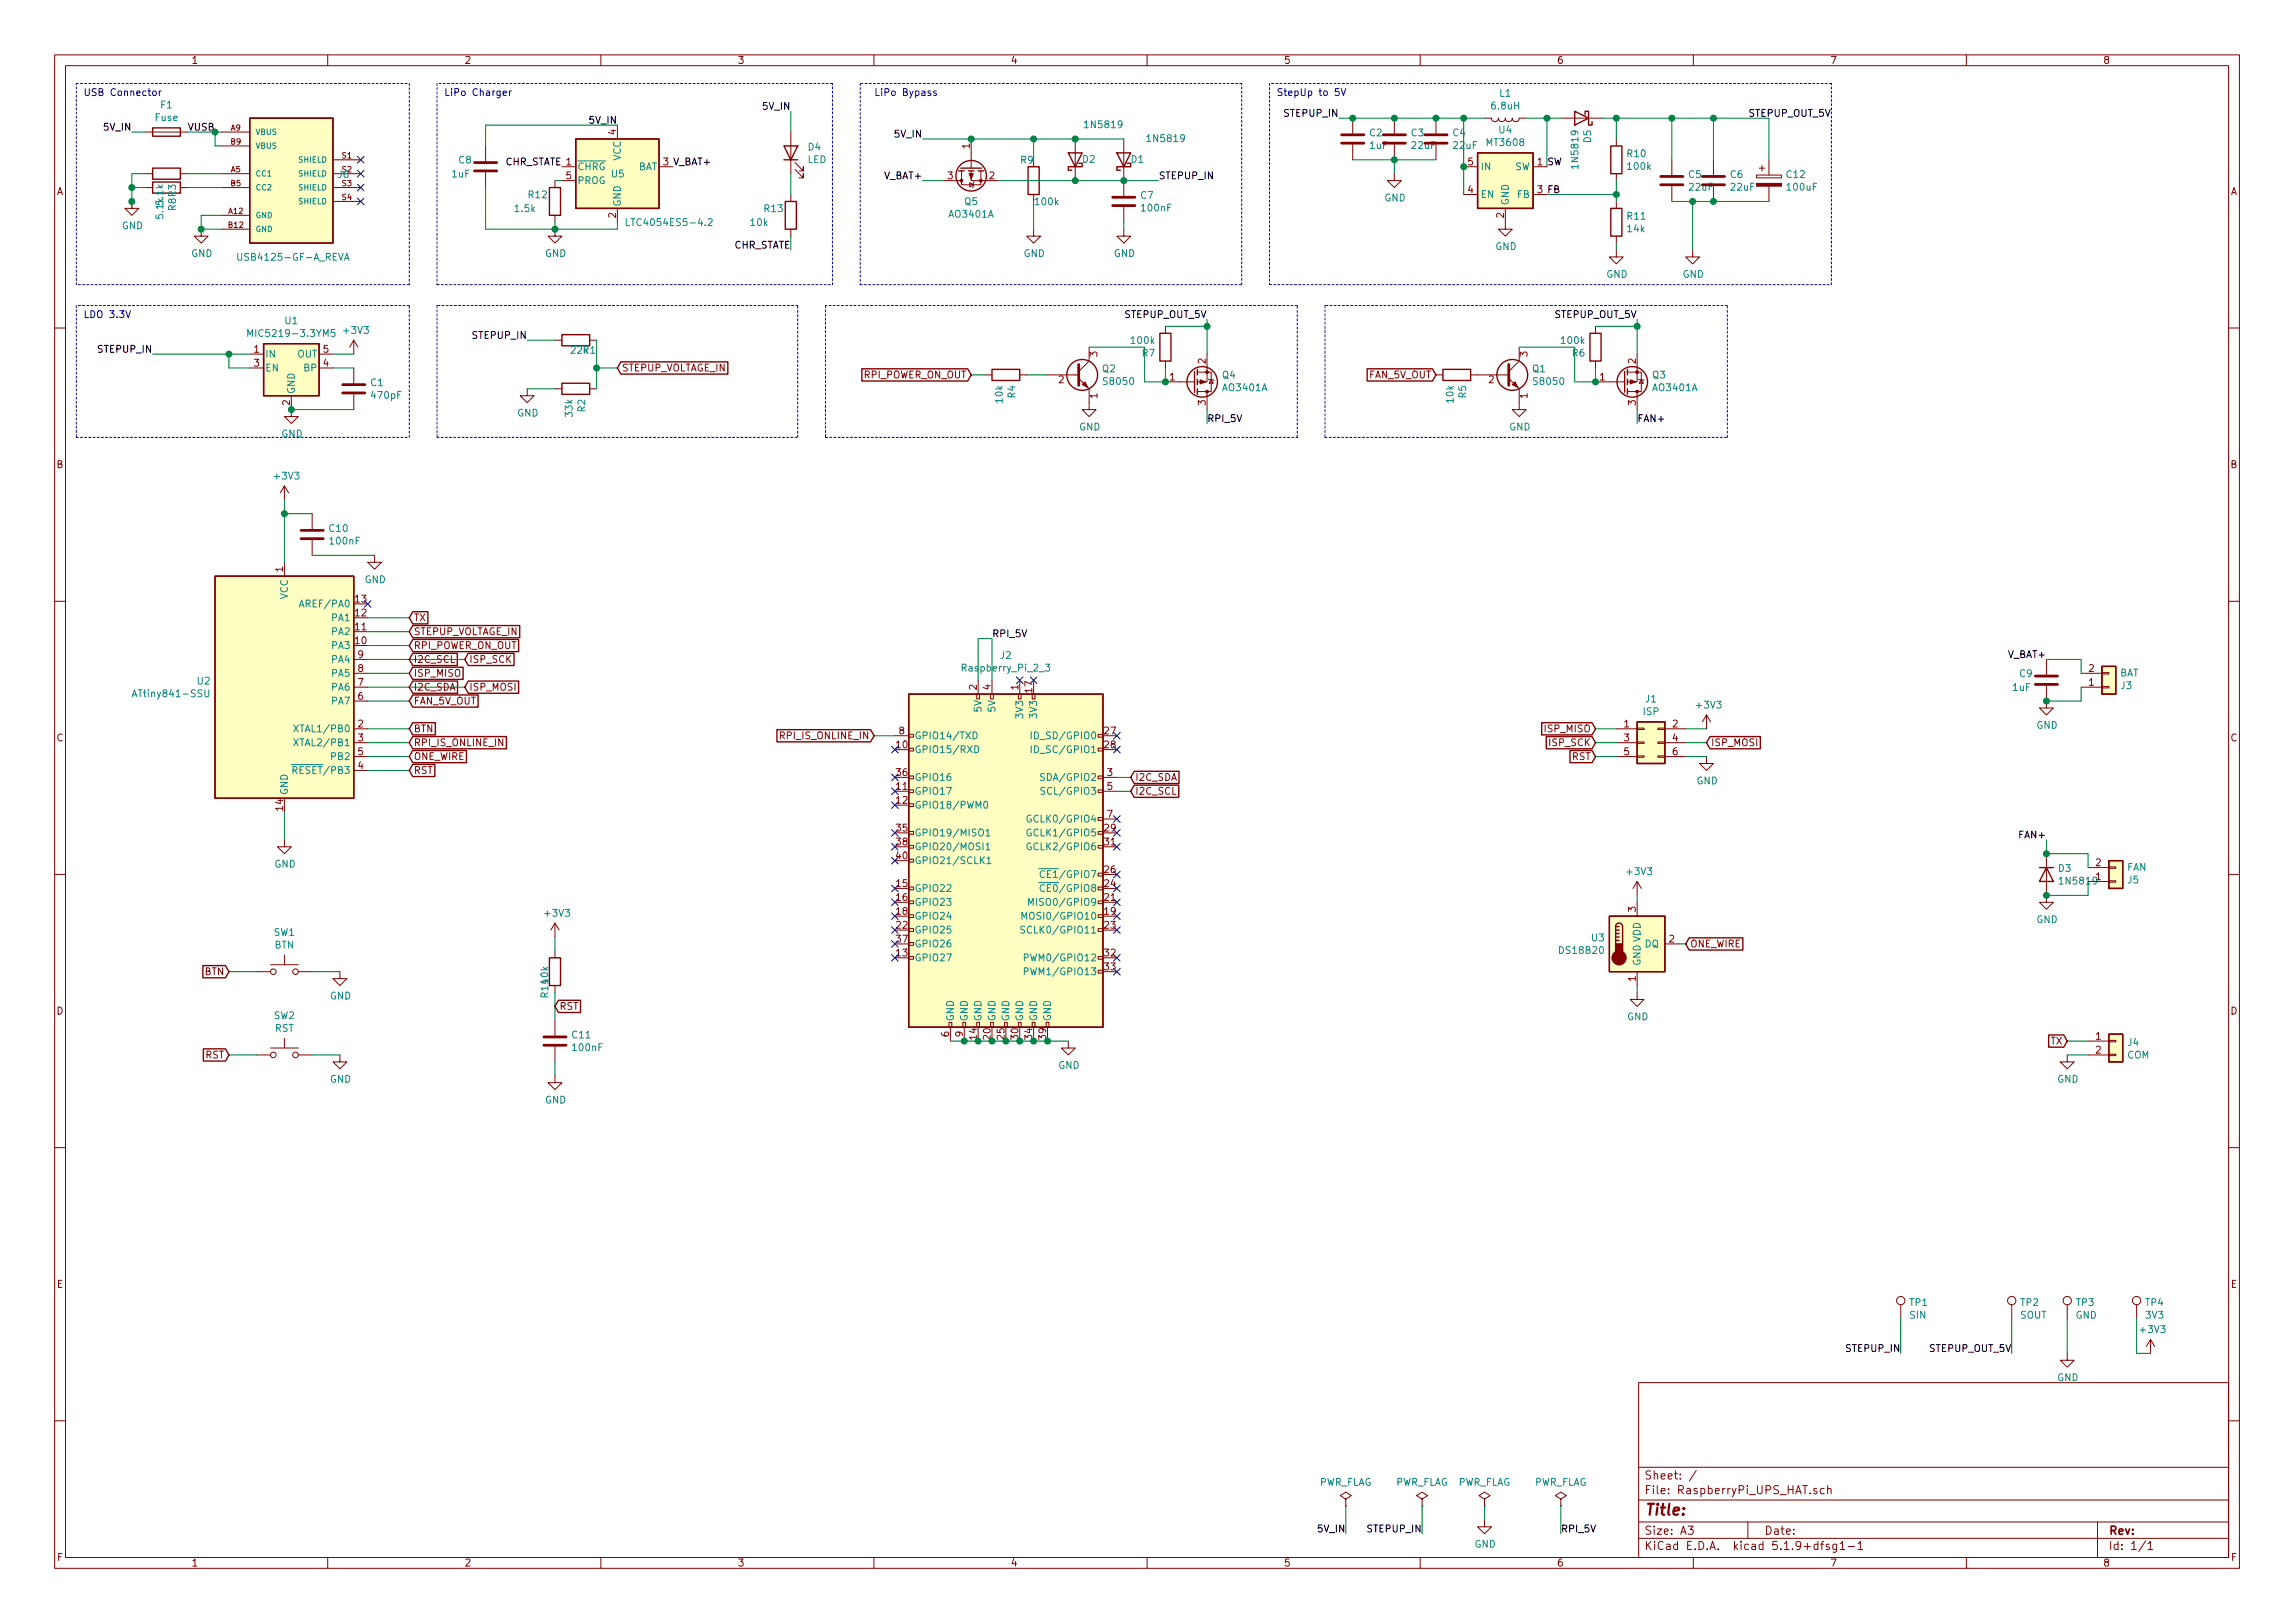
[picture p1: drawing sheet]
<svg xmlns="http://www.w3.org/2000/svg" width="420mm" height="297mm" viewBox="0 0 420 297" stroke-linecap="round" stroke-linejoin="round" font-family="sans-serif">
<defs><g id="words">
<text font-size="2.8" fill="#840000" x="301" y="277.3">Title:</text>
<g font-size="2.1" fill="#840000">
<text x="301" y="273.5">File: RaspberryPi_UPS_HAT.sch</text>
<text x="301" y="270.8">Sheet: /</text>
<text x="301" y="280.9">Size: A3</text>
<text x="323" y="280.9">Date:</text>
<text x="386" y="280.9">Rev:</text>
<text x="301" y="283.7">KiCad E.D.A. kicad 5.1.9+dfsg1-1</text>
<text x="386" y="283.7">Id: 1/1</text>
</g>
<g font-size="1.8" fill="#840000">
<text x="35" y="11.7">1</text>
<text x="85" y="11.7">2</text>
<text x="135" y="11.7">3</text>
<text x="185" y="11.7">4</text>
<text x="235" y="11.7">5</text>
<text x="285" y="11.7">6</text>
<text x="335" y="11.7">7</text>
<text x="385" y="11.7">8</text>
<text x="112.8" y="24.6" transform="rotate(-90 112.8 24.6)">4</text>
<text x="177.5" y="27.2" transform="rotate(-90 177.5 27.2)">1</text>
<text x="10.4" y="35.7">A</text>
<text x="103.7" y="32.8">5</text>
<text x="173.5" y="32.8">3</text>
<text x="181.1" y="32.8">2</text>
<text x="268.8" y="35.3">4</text>
<text x="268.8" y="30.3">5</text>
<text x="281.5" y="30.3">1</text>
<text x="408.4" y="35.7">A</text>
<text x="112.8" y="39.9" transform="rotate(-90 112.8 39.9)">2</text>
<text x="275.3" y="39.9" transform="rotate(-90 275.3 39.9)">2</text>
<text x="46.5" y="64.6">1</text>
<text x="59.2" y="64.6">5</text>
<text x="200.9" y="65.3" transform="rotate(-90 200.9 65.3)">3</text>
<text x="279.7" y="65.3" transform="rotate(-90 279.7 65.3)">3</text>
<text x="46.5" y="67.1">3</text>
<text x="59.2" y="67.1">4</text>
<text x="113.8" y="68">STEPUP_VOLTAGE_IN</text>
<text x="158" y="69.3">RPI_POWER_ON_OUT</text>
<text x="193.8" y="70.1">2</text>
<text x="214.1" y="69.6">1</text>
<text x="220.7" y="66.6" transform="rotate(-90 220.7 66.6)">2</text>
<text x="250.6" y="69.3">FAN_5V_OUT</text>
<text x="272.6" y="70.1">2</text>
<text x="292.9" y="69.6">1</text>
<text x="299.5" y="66.6" transform="rotate(-90 299.5 66.6)">2</text>
<text x="53.1" y="74.2" transform="rotate(-90 53.1 74.2)">2</text>
<text x="200.9" y="72.9" transform="rotate(-90 200.9 72.9)">1</text>
<text x="220.7" y="74.2" transform="rotate(-90 220.7 74.2)">3</text>
<text x="279.7" y="72.9" transform="rotate(-90 279.7 72.9)">1</text>
<text x="299.5" y="74.2" transform="rotate(-90 299.5 74.2)">3</text>
<text x="10.4" y="85.7">B</text>
<text x="408.4" y="85.7">B</text>
<text x="51.8" y="104.7" transform="rotate(-90 51.8 104.7)">1</text>
<text x="65.1" y="112.8">12</text>
<text x="65.1" y="110.3">13</text>
<text x="75.7" y="113.7">TX</text>
<text x="65.1" y="117.9">10</text>
<text x="65.1" y="115.4">11</text>
<text x="75.7" y="116.2">STEPUP_VOLTAGE_IN</text>
<text x="75.7" y="118.8">RPI_POWER_ON_OUT</text>
<text x="65.6" y="125.5">7</text>
<text x="65.6" y="123">8</text>
<text x="65.6" y="120.4">9</text>
<text x="75.7" y="121.3">I2C_SCL</text>
<text x="75.7" y="123.9">ISP_MISO</text>
<text x="85.9" y="121.3">ISP_SCK</text>
<text x="382.4" y="125.5">1</text>
<text x="382.4" y="123">2</text>
<text x="65.6" y="128.1">6</text>
<text x="75.7" y="128.9">FAN_5V_OUT</text>
<text x="75.7" y="126.4">I2C_SDA</text>
<text x="85.9" y="126.4">ISP_MOSI</text>
<text x="178.8" y="126.2" transform="rotate(-90 178.8 126.2)">2</text>
<text x="181.4" y="126.2" transform="rotate(-90 181.4 126.2)">4</text>
<text x="186.4" y="126.2" transform="rotate(-90 186.4 126.2)">1</text>
<text x="189" y="126.7" transform="rotate(-90 189 126.7)">17</text>
<text x="10.4" y="135.7">C</text>
<text x="65.6" y="133.1">2</text>
<text x="65.6" y="135.7">3</text>
<text x="75.7" y="134">BTN</text>
<text x="75.7" y="136.6">RPI_IS_ONLINE_IN</text>
<text x="143.2" y="135.3">RPI_IS_ONLINE_IN</text>
<text x="164.1" y="136.9">10</text>
<text x="164.6" y="134.4">8</text>
<text x="202.2" y="134.4">27</text>
<text x="202.2" y="136.9">28</text>
<text x="283" y="134">ISP_MISO</text>
<text x="283.7" y="136.6">ISP_SCK</text>
<text x="297.3" y="133.1">1</text>
<text x="297.3" y="135.7">3</text>
<text x="306.2" y="133.1">2</text>
<text x="306.2" y="135.7">4</text>
<text x="313.2" y="136.6">ISP_MOSI</text>
<text x="408.4" y="135.7">C</text>
<text x="65.6" y="140.8">4</text>
<text x="65.6" y="138.2">5</text>
<text x="75.7" y="139.1">ONE_WIRE</text>
<text x="75.7" y="141.6">RST</text>
<text x="164.1" y="142">36</text>
<text x="202.7" y="142">3</text>
<text x="207.8" y="142.9">I2C_SDA</text>
<text x="287.8" y="139.1">RST</text>
<text x="297.3" y="138.2">5</text>
<text x="306.2" y="138.2">6</text>
<text x="51.8" y="148.3" transform="rotate(-90 51.8 148.3)">14</text>
<text x="164.1" y="144.6">11</text>
<text x="164.1" y="147.1">12</text>
<text x="202.7" y="144.6">5</text>
<text x="202.7" y="149.6">7</text>
<text x="207.8" y="145.5">I2C_SCL</text>
<text x="164.1" y="152.2">35</text>
<text x="164.1" y="154.7">38</text>
<text x="202.2" y="152.2">29</text>
<text x="202.2" y="154.7">31</text>
<text x="164.1" y="157.3">40</text>
<text x="202.2" y="159.8">26</text>
<text x="383.7" y="161.1">1</text>
<text x="383.7" y="158.5">2</text>
<text x="164.1" y="162.3">15</text>
<text x="164.1" y="164.9">16</text>
<text x="164.1" y="167.4">18</text>
<text x="202.2" y="167.4">19</text>
<text x="202.2" y="164.9">21</text>
<text x="202.2" y="162.3">24</text>
<text x="299.5" y="166.9" transform="rotate(-90 299.5 166.9)">3</text>
<text x="164.1" y="170">22</text>
<text x="164.1" y="172.5">37</text>
<text x="202.2" y="170">23</text>
<text x="305.6" y="172.5">2</text>
<text x="309.4" y="173.4">ONE_WIRE</text>
<text x="37.5" y="178.5">BTN</text>
<text x="164.1" y="175">13</text>
<text x="202.2" y="175">32</text>
<text x="202.2" y="177.6">33</text>
<text x="299.5" y="179.6" transform="rotate(-90 299.5 179.6)">1</text>
<text x="10.4" y="185.7">D</text>
<text x="102.4" y="184.8">RST</text>
<text x="408.4" y="185.7">D</text>
<text x="173.7" y="189.7" transform="rotate(-90 173.7 189.7)">6</text>
<text x="176.3" y="189.7" transform="rotate(-90 176.3 189.7)">9</text>
<text x="178.8" y="190.2" transform="rotate(-90 178.8 190.2)">14</text>
<text x="181.4" y="190.2" transform="rotate(-90 181.4 190.2)">20</text>
<text x="183.9" y="190.2" transform="rotate(-90 183.9 190.2)">25</text>
<text x="186.4" y="190.2" transform="rotate(-90 186.4 190.2)">30</text>
<text x="189" y="190.2" transform="rotate(-90 189 190.2)">34</text>
<text x="191.5" y="190.2" transform="rotate(-90 191.5 190.2)">39</text>
<text x="375.4" y="191.2">TX</text>
<text x="383.7" y="190.3">1</text>
<text x="37.6" y="193.7">RST</text>
<text x="383.7" y="192.8">2</text>
<text x="10.4" y="235.7">E</text>
<text x="408.4" y="235.7">E</text>
<text x="10.5" y="285.7">F</text>
<text x="35" y="286.7">1</text>
<text x="85" y="286.7">2</text>
<text x="135" y="286.7">3</text>
<text x="185" y="286.7">4</text>
<text x="235" y="286.7">5</text>
<text x="285" y="286.7">6</text>
<text x="335" y="286.7">7</text>
<text x="385" y="286.7">8</text>
<text x="408.5" y="285.7">F</text>
</g>
<g font-size="1.8" fill="#0000c2">
<text x="15.2" y="17.6">USB Connector</text>
<text x="81.3" y="17.6">LiPo Charger</text>
<text x="160" y="17.6">LiPo Bypass</text>
<text x="233.7" y="17.6">StepUp to 5V</text>
<text x="15.2" y="58.2">LDO 3.3V</text>
</g>
<g font-size="1.8" fill="#008484">
<text x="274.6" y="17.7">L1</text>
<text x="28.4" y="22.2">Fuse</text>
<text x="29.5" y="19.8">F1</text>
<text x="198.9" y="23.5">1N5819</text>
<text x="273.2" y="20">6.8uH</text>
<text x="84" y="29.9">C8</text>
<text x="113.7" y="29.4" transform="rotate(-90 113.7 29.4)">VCC</text>
<text x="147.8" y="29.9">LED</text>
<text x="148" y="27.5">D4</text>
<text x="186.9" y="29.9">R9</text>
<text x="198.2" y="29.8">D2</text>
<text x="207.1" y="29.8">D1</text>
<text x="210.3" y="26">1N5819</text>
<text x="250.8" y="25">C2</text>
<text x="250.8" y="27.3">1uF</text>
<text x="258.4" y="25">C3</text>
<text x="258.5" y="27.3">22uF</text>
<text x="266" y="25">C4</text>
<text x="266.1" y="27.3">22uF</text>
<text x="272.4" y="26.7">MT3608</text>
<text x="274.5" y="24.4">U4</text>
<text x="291.3" y="26.1" transform="rotate(-90 291.3 26.1)">D5</text>
<text x="298" y="28.8">R10</text>
<text x="61.9" y="32.6">J6</text>
<text x="82.8" y="32.5">1uF</text>
<text x="105.7" y="31.2">CHRG</text>
<text x="105.7" y="33.7">PROG</text>
<text x="112" y="32.5">U5</text>
<text x="116.8" y="31.2">BAT</text>
<text x="271" y="31.2">IN</text>
<text x="277.3" y="31.2">SW</text>
<text x="289" y="30.5" transform="rotate(-90 289 30.5)">1N5819</text>
<text x="298.1" y="31.1">100k</text>
<text x="309.2" y="32.6">C5</text>
<text x="309.3" y="34.9">22uF</text>
<text x="316.8" y="32.6">C6</text>
<text x="316.9" y="34.9">22uF</text>
<text x="327.1" y="32.6">C12</text>
<text x="327.3" y="34.9">100uF</text>
<text x="22.3" y="41.9">GND</text>
<text x="29.9" y="39.9" transform="rotate(-90 29.9 39.9)">5.1k</text>
<text x="32.2" y="38.5" transform="rotate(-90 32.2 38.5)">R8R3</text>
<text x="94.4" y="38.8">1.5k</text>
<text x="96.8" y="36.3">R12</text>
<text x="113.7" y="37.9" transform="rotate(-90 113.7 37.9)">GND</text>
<text x="115.6" y="41.4">LTC4054ES5-4.2</text>
<text x="137.5" y="41.4">10k</text>
<text x="140" y="38.8">R13</text>
<text x="173.8" y="39.8">AO3401A</text>
<text x="176.6" y="37.5">Q5</text>
<text x="189.7" y="37.6">100k</text>
<text x="208.9" y="36.4">C7</text>
<text x="209.1" y="38.7">100nF</text>
<text x="253.4" y="36.9">GND</text>
<text x="271" y="36.2">EN</text>
<text x="276.2" y="37.6" transform="rotate(-90 276.2 37.6)">GND</text>
<text x="277.8" y="36.2">FB</text>
<text x="298" y="40.2">R11</text>
<text x="35" y="47">GND</text>
<text x="44.4" y="47.7">USB4125-GF-A_REVA</text>
<text x="99.8" y="47">GND</text>
<text x="187.4" y="47">GND</text>
<text x="203.9" y="47">GND</text>
<text x="273.8" y="45.8">GND</text>
<text x="298" y="42.5">14k</text>
<text x="294.1" y="50.8">GND</text>
<text x="308.1" y="50.8">GND</text>
<text x="52.2" y="59.3">U1</text>
<text x="46.4" y="61.7">MIC5219-3.3YM5</text>
<text x="48.5" y="65.4">IN</text>
<text x="54.4" y="65.4">OUT</text>
<text x="63.1" y="61.1">+3V3</text>
<text x="104.6" y="64.7">22kR1</text>
<text x="207.2" y="63">100k</text>
<text x="209.1" y="65.3">R7</text>
<text x="286" y="63">100k</text>
<text x="287.9" y="65.3">R6</text>
<text x="48.5" y="68">EN</text>
<text x="55.7" y="68">BP</text>
<text x="67.9" y="70.7">C1</text>
<text x="201.9" y="68.1">Q2</text>
<text x="202.2" y="70.4">S8050</text>
<text x="223.8" y="69.3">Q4</text>
<text x="224" y="71.6">AO3401A</text>
<text x="280.6" y="68.1">Q1</text>
<text x="281" y="70.4">S8050</text>
<text x="302.6" y="69.3">Q3</text>
<text x="302.7" y="71.6">AO3401A</text>
<text x="54" y="72.2" transform="rotate(-90 54 72.2)">GND</text>
<text x="68.1" y="73">470pF</text>
<text x="94.7" y="76.2">GND</text>
<text x="104.8" y="76.2" transform="rotate(-90 104.8 76.2)">33k</text>
<text x="107.1" y="75.4" transform="rotate(-90 107.1 75.4)">R2</text>
<text x="183.6" y="73.7" transform="rotate(-90 183.6 73.7)">10k</text>
<text x="185.9" y="72.8" transform="rotate(-90 185.9 72.8)">R4</text>
<text x="266.1" y="73.7" transform="rotate(-90 266.1 73.7)">10k</text>
<text x="268.4" y="72.8" transform="rotate(-90 268.4 72.8)">R5</text>
<text x="51.5" y="80">GND</text>
<text x="197.6" y="78.8">GND</text>
<text x="276.3" y="78.8">GND</text>
<text x="50.4" y="87.8">+3V3</text>
<text x="60.4" y="97.3">C10</text>
<text x="60.5" y="99.7">100nF</text>
<text x="66.8" y="106.7">GND</text>
<text x="52.7" y="109.7" transform="rotate(-90 52.7 109.7)">VCC</text>
<text x="55.5" y="111.2">AREF/PA0</text>
<text x="60.8" y="113.7">PA1</text>
<text x="60.8" y="118.8">PA3</text>
<text x="60.8" y="116.2">PA2</text>
<text x="36.2" y="125.3">U2</text>
<text x="60.8" y="123.9">PA5</text>
<text x="60.8" y="121.3">PA4</text>
<text x="176.5" y="122.9">Raspberry_Pi_2_3</text>
<text x="183.2" y="120.6">J2</text>
<text x="369.8" y="123.9">C9</text>
<text x="388" y="123.8">BAT</text>
<text x="25" y="127.6">ATtiny841-SSU</text>
<text x="60.8" y="128.9">PA7</text>
<text x="60.8" y="126.4">PA6</text>
<text x="179.7" y="130.2" transform="rotate(-90 179.7 130.2)">5V</text>
<text x="182.2" y="130.2" transform="rotate(-90 182.2 130.2)">5V</text>
<text x="187.3" y="131.2" transform="rotate(-90 187.3 131.2)">3V3</text>
<text x="189.9" y="131.2" transform="rotate(-90 189.9 131.2)">3V3</text>
<text x="300.8" y="130.9">ISP</text>
<text x="301.3" y="128.6">J1</text>
<text x="310.7" y="129.7">+3V3</text>
<text x="368.5" y="126.5">1uF</text>
<text x="388.3" y="126.1">J3</text>
<text x="54.7" y="134">XTAL1/PB0</text>
<text x="54.7" y="136.6">XTAL2/PB1</text>
<text x="167.4" y="137.8">GPIO15/RXD</text>
<text x="167.4" y="135.3">GPIO14/TXD</text>
<text x="189.8" y="135.3">ID_SD/GPIO0</text>
<text x="189.8" y="137.8">ID_SC/GPIO1</text>
<text x="372.8" y="133.4">GND</text>
<text x="54.4" y="141.6">RESET/PB3</text>
<text x="60.8" y="139.1">PB2</text>
<text x="167.4" y="142.9">GPIO16</text>
<text x="191.3" y="142.9">SDA/GPIO2</text>
<text x="310.6" y="143.5">GND</text>
<text x="52.7" y="145.6" transform="rotate(-90 52.7 145.6)">GND</text>
<text x="167.4" y="145.5">GPIO17</text>
<text x="167.4" y="148">GPIO18/PWM0</text>
<text x="191.5" y="145.5">SCL/GPIO3</text>
<text x="167.4" y="153.1">GPIO19/MISO1</text>
<text x="167.4" y="155.6">GPIO20/MOSI1</text>
<text x="189" y="153.1">GCLK1/GPIO5</text>
<text x="189" y="155.6">GCLK2/GPIO6</text>
<text x="189" y="150.5">GCLK0/GPIO4</text>
<text x="50.2" y="158.8">GND</text>
<text x="167.4" y="158.2">GPIO21/SCLK1</text>
<text x="191.6" y="160.7">CE1/GPIO7</text>
<text x="298" y="160.2">+3V3</text>
<text x="376.9" y="159.6">D3</text>
<text x="377.3" y="161.9">1N5819</text>
<text x="389.4" y="159.4">FAN</text>
<text x="389.6" y="161.7">J5</text>
<text x="99.9" y="167.8">+3V3</text>
<text x="167.4" y="163.2">GPIO22</text>
<text x="167.4" y="165.8">GPIO23</text>
<text x="189.5" y="165.8">MISO0/GPIO9</text>
<text x="191.6" y="163.2">CE0/GPIO8</text>
<text x="50.2" y="171.3">SW1</text>
<text x="50.3" y="173.6">BTN</text>
<text x="167.4" y="168.3">GPIO24</text>
<text x="167.4" y="170.9">GPIO25</text>
<text x="167.4" y="173.4">GPIO26</text>
<text x="188.2" y="170.9">SCLK0/GPIO11</text>
<text x="188.5" y="168.3">MOSI0/GPIO10</text>
<text x="291.4" y="172.3">U3</text>
<text x="301.1" y="173.4">DQ</text>
<text x="372.8" y="168.9">GND</text>
<text x="167.4" y="175.9">GPIO27</text>
<text x="188.7" y="175.9">PWM0/GPIO12</text>
<text x="188.7" y="178.5">PWM1/GPIO13</text>
<text x="285.7" y="174.6">DS18B20</text>
<text x="300.4" y="176.8" transform="rotate(-90 300.4 176.8)">GND VDD</text>
<text x="60.4" y="182.9">GND</text>
<text x="100.4" y="182.5" transform="rotate(-90 100.4 182.5)">R1410k</text>
<text x="50.2" y="186.5">SW2</text>
<text x="50.3" y="188.8">RST</text>
<text x="104.8" y="190.1">C11</text>
<text x="174.6" y="187" transform="rotate(-90 174.6 187)">GND</text>
<text x="177.2" y="187" transform="rotate(-90 177.2 187)">GND</text>
<text x="179.7" y="187" transform="rotate(-90 179.7 187)">GND</text>
<text x="182.2" y="187" transform="rotate(-90 182.2 187)">GND</text>
<text x="184.8" y="187" transform="rotate(-90 184.8 187)">GND</text>
<text x="187.3" y="187" transform="rotate(-90 187.3 187)">GND</text>
<text x="189.9" y="187" transform="rotate(-90 189.9 187)">GND</text>
<text x="192.4" y="187" transform="rotate(-90 192.4 187)">GND</text>
<text x="297.9" y="186.7">GND</text>
<text x="389.6" y="191.4">J4</text>
<text x="105" y="192.4">100nF</text>
<text x="193.8" y="195.6">GND</text>
<text x="389.4" y="193.7">COM</text>
<text x="60.4" y="198.2">GND</text>
<text x="99.8" y="202">GND</text>
<text x="376.6" y="198.2">GND</text>
<text x="349.6" y="239">TP1</text>
<text x="370" y="239">TP2</text>
<text x="380.1" y="239">TP3</text>
<text x="392.8" y="239">TP4</text>
<text x="349.6" y="241.3">SIN</text>
<text x="369.8" y="241.3">SOUT</text>
<text x="380" y="241.3">GND</text>
<text x="392" y="244">+3V3</text>
<text x="392.9" y="241.3">3V3</text>
<text x="376.6" y="252.8">GND</text>
<text x="241.4" y="271.9">PWR_FLAG</text>
<text x="255.4" y="271.9">PWR_FLAG</text>
<text x="266.8" y="271.9">PWR_FLAG</text>
<text x="280.8" y="271.9">PWR_FLAG</text>
<text x="270" y="283.2">GND</text>
</g>
<g font-size="1.8">
<text x="19.2" y="23.9">5V_IN</text>
<text x="34.5" y="23.9">VUSB</text>
<text x="108.1" y="22.6">5V_IN</text>
<text x="139.9" y="20.1">5V_IN</text>
<text x="235.3" y="21.4">STEPUP_IN</text>
<text x="320" y="21.4">STEPUP_OUT_5V</text>
<text x="164" y="25.2">5V_IN</text>
<text x="92.3" y="30.3">CHR_STATE 1</text>
<text x="121.4" y="30.3">3 V_BAT+</text>
<text x="162.1" y="32.8">V_BAT+</text>
<text x="212.1" y="32.8">STEPUP_IN</text>
<text x="281.5" y="35.3">3 FB</text>
<text x="283.2" y="30.3">SW</text>
<text x="134.2" y="45.5">CHR_STATE</text>
<text x="206" y="58.2">STEPUP_OUT_5V</text>
<text x="284.8" y="58.2">STEPUP_OUT_5V</text>
<text x="18.1" y="64.6">STEPUP_IN</text>
<text x="86.7" y="62">STEPUP_IN</text>
<text x="221" y="77.3">RPI_5V</text>
<text x="299.7" y="77.3">FAN+</text>
<text x="181.6" y="116.6">RPI_5V</text>
<text x="367.8" y="120.4">V_BAT+</text>
<text x="370" y="153.5">FAN+</text>
<text x="338.2" y="247.4">STEPUP_IN</text>
<text x="353.4" y="247.4">STEPUP_OUT_5V</text>
<text x="241.5" y="280.5">5V_IN</text>
<text x="250.5" y="280.5">STEPUP_IN</text>
<text x="285.8" y="280.5">RPI_5V</text>
</g>
<g font-size="1.4" fill="#840000">
<text x="42.3" y="23.9">A9</text>
<text x="42.3" y="26.5">B9</text>
<text x="62.6" y="29">S1</text>
<text x="42.3" y="31.5">A5</text>
<text x="42.3" y="34.1">B5</text>
<text x="62.6" y="31.5">S2</text>
<text x="62.6" y="34.1">S3</text>
<text x="41.9" y="39.2">A12</text>
<text x="41.9" y="41.7">B12</text>
<text x="62.6" y="36.6">S4</text>
</g>
<g font-size="1.4" fill="#008484">
<text x="46.7" y="24.7">VBUS</text>
<text x="46.7" y="27.2">VBUS</text>
<text x="54.8" y="29.8">SHIELD</text>
<text x="46.7" y="32.3">CC1</text>
<text x="46.7" y="34.8">CC2</text>
<text x="54.8" y="32.3">SHIELD</text>
<text x="54.8" y="34.8">SHIELD</text>
<text x="46.7" y="39.9">GND</text>
<text x="54.8" y="37.4">SHIELD</text>
<text x="46.7" y="42.5">GND</text>
</g>
</g></defs>
<g fill="none" stroke="#840000" stroke-width=".18">
<path d="M10 10h400v277h-400zM12 12h396v273.1h-396zM60 10v2M110 10v2M160 10v2M210 10v2M260 10v2M310 10v2M360 10v2M24.1 36.9v1.2h1.3l-1.3 1.3-1.2-1.3h1.2M26.7 24.2h7.6M26.7 31.8h1.2"/>
<path d="M26.7 34.3h1.2M33 31.8h1.3M33 34.3h1.3M40.6 24.2h5.1M40.6 39.4h5.1M40.6 31.8h5.1M40.6 34.3h5.1M40.6 26.7h5.1M61 31.8h5M61 34.3h5M61 29.2h5M61 36.9h5"/>
<path d="M88.9 26.7v2.8M88.9 31.5v2.8M101.6 33.1v1.2M101.6 39.4v1.3M102.9 33.1h2.5M102.9 30.5h2.5M113 22.9v2.5M113 38.1v2.6M120.6 30.5h2.6M144.8 24.2v7.6M144.8 35.6v1.3M145.5 31l1.6 1.5v-.7v.7h-.8"/>
<path d="M145.5 29.8l1.6 1.5v-.8v.8h-.8M172.7 33.1h3.3M176 31.3v2.5h3.6v-2.5M177.5 33.4l.7 .4-.7 .4zM177.8 31.3v1.8h5.1M177.8 25.4v5.4M178.3 33.3l-.1 .1v.8l-.1 .1M189.2 35.6v1.3M196.8 25.4v7.7M205.7 25.4v10.5M205.7 37.9v2.8M247.6 21.6v2.8"/>
<path d="M247.6 26.5v2.7M255.3 31.8v1.3h1.2l-1.2 1.2-1.3-1.2h1.3M255.3 21.6v2.8M255.3 26.5v2.7M262.9 21.6v2.8M262.9 26.5v2.7M268 30.5h2.5M268 35.6h2.5M271.8 21.6h1.2a.63 .63 0 0 0 .7 .7 .63 .63 0 0 0 .6-.7 .63 .63 0 0 0 .7 .7 .63 .63 0 0 0 .6-.7 .63 .63 0 0 0 .6 .7 .63 .63 0 0 0 .7-.7 .63 .63 0 0 0 .6 .7 .63 .63 0 0 0 .6-.7h1.3M275.6 38.1v3.8h1.3l-1.3 1.3-1.3-1.3h1.3M280.7 30.5h2.5M280.7 35.6h2.5"/>
<path d="M285.7 21.6h7.7M295.9 25.4v1.3M295.9 31.8v1.3M295.9 36.9v1.2M306.1 29.2v2.8M306.1 34.1v2.8M313.7 29.2v2.8M313.7 34.1v2.8M321.6 32h4.5v.5h-4.5zM322.1 30.8h1M322.6 30.3v1M323.8 29.2v2.8"/>
<path d="M323.8 34.1v2.8M36.8 41.9v1.3h1.3l-1.3 1.3-1.2-1.3h1.2M40.6 41.9h5.1M101.6 41.9v1.3h1.3l-1.3 1.3-1.3-1.3h1.3M144.8 41.9v1.3M189.2 41.9v1.3h1.3l-1.3 1.3-1.2-1.3h1.2M205.7 41.9v1.3h1.3l-1.3 1.3-1.2-1.3h1.2M213.4 59.7v1.3M292.1 59.7v1.3M295.9 45.8v1.2h1.3l-1.3 1.3-1.3-1.3h1.3M295.9 43.2v1.3M309.9 45.8v1.2h1.2l-1.2 1.3-1.3-1.3h1.3"/>
<path d="M10 60h2M45.7 64.8h2.6M45.7 67.3h2.6M53.3 72.4v3.8h1.3l-1.3 1.3-1.2-1.3h1.2M58.4 64.8h2.6M58.4 67.3h2.6M64.8 62.3l-.8 1.2M64.8 62.3v2.5M64.8 67.3v2.8M64.8 72.2v2.8M64.8 62.3l.7 1.2M96.5 71.2v1.2h1.3l-1.3 1.3-1.3-1.3h1.3"/>
<path d="M101.6 71.2h1.3M101.6 62.3h1.3M107.9 71.2h1.3M107.9 62.3h1.3M180.3 68.6h1.3M186.7 68.6h1.3M191.8 68.6h5.7M197.5 69.3l1.9 1.9v3.8h1.3l-1.3 1.2-1.3-1.2h1.3M199.4 63.5v2.6l-1.9 1.9M213.4 69.9h5.3M213.4 66.1v1.2M219.2 68.1h2.5v3.6h-2.5"/>
<path d="M221 64.8v5.1h-1.8M221 71.7v3.3M221.2 69.4l.2 .1h.7l.1 .1M221.7 69.5l.4 .6h-.7zM262.9 68.6h1.3M269.2 68.6h7M276.2 69.3l1.9 1.9v3.8h1.3l-1.3 1.2-1.2-1.2h1.2M278.1 63.5v2.6l-1.9 1.9M292.1 66.1v1.2M292.1 69.9h5.3M297.9 68.1h2.6v3.6h-2.6M299.7 64.8v5.1h-1.8"/>
<path d="M299.7 71.7v3.3M300 69.4l.1 .1h.8l.1 .1M300.5 69.5l.4 .6h-.8zM408 60h2M52.1 88.9v2.6M52.1 88.9l-.8 1.3M52.1 88.9l.7 1.3M57.1 94v2.8M57.1 98.8v2.8M10 110h2M52.1 102.9v2.5M68.6 101.6v1.3h1.2l-1.2 1.3-1.3-1.3h1.3"/>
<path d="M408 110h2M64.8 133.4h2.5M64.8 135.9h2.5M64.8 138.5h2.5M64.8 128.3h2.5M64.8 125.8h2.5M64.8 123.2h2.5M64.8 120.7h2.5M163.8 134.7h2.6M166.4 136.9h.9v.6h-.9zM166.4 134.4h.9v.5h-.9zM178.8 127h.5v.9h-.5z"/>
<path d="M179.1 124.5v2.5M181.4 127h.5v.9h-.5zM181.6 124.5v2.5M186.4 127h.5v.9h-.5zM186.7 124.5v2.5M189 127h.5v.9h-.5zM201 136.9h.9v.6h-.9zM201 134.4h.9v.5h-.9zM295.9 133.4h3.8M295.9 135.9h3.8M295.9 138.5h3.8M299.7 138.3h1.3v.3h-1.3z"/>
<path d="M299.7 133.3h1.3v.2h-1.3zM299.7 135.8h1.3v.3h-1.3zM303.5 138.3h1.3v.3h-1.3zM303.5 133.3h1.3v.2h-1.3zM303.5 135.8h1.3v.3h-1.3zM304.8 133.4h3.8M304.8 135.9h3.8M304.8 138.5h3.8M312.4 138.5v1.2h1.3l-1.3 1.3-1.3-1.3h1.3M312.4 130.8l-.7 1.3M312.4 130.8v2.6M312.4 130.8l.8 1.3"/>
<path d="M374.6 125.5v4.1h1.3l-1.3 1.2-1.2-1.2h1.2M374.6 120.7v2.8M381 125.8h3.8M381 123.2h3.8M384.8 123.1h1.3v.3h-1.3zM384.8 125.6h1.3v.3h-1.3zM52.1 153.7v1.3h1.2l-1.2 1.2-1.3-1.2h1.3M64.8 141h2.5M166.4 157.3h.9v.5h-.9zM166.4 154.7h.9v.5h-.9zM166.4 152.2h.9v.5h-.9zM166.4 147.1h.9v.5h-.9z"/>
<path d="M166.4 144.6h.9v.5h-.9zM166.4 142h.9v.5h-.9zM201 159.8h.9v.5h-.9zM201 154.7h.9v.5h-.9zM201 152.2h.9v.5h-.9zM201 149.6h.9v.6h-.9zM201 144.6h.9v.5h-.9zM201 142h.9v.5h-.9zM201.9 142.3h2.6M201.9 144.8h2.6M201.9 149.9h2.6M374.6 156.2v8.9h1.3l-1.3 1.3-1.2-1.3h1.2"/>
<path d="M382.3 158.8h3.8M386.1 158.7h1.2v.2h-1.2zM10 160h2M47 177.8h2.5M49.5 176.6h5.1M52.1 174.8v1.8M54.6 177.8h2.5M62.2 177.8v1.3h1.3l-1.3 1.3-1.2-1.3h1.2M101.6 168.9v2.6M101.6 174v1.3M101.6 168.9l-.8 1.3M101.6 168.9l.8 1.3"/>
<path d="M166.4 175h.9v.6h-.9zM166.4 172.5h.9v.5h-.9zM166.4 170h.9v.5h-.9zM166.4 167.4h.9v.5h-.9zM166.4 164.9h.9v.5h-.9zM166.4 162.3h.9v.6h-.9zM201 177.6h.9v.5h-.9zM201 175h.9v.6h-.9zM201 170h.9v.5h-.9zM201 167.4h.9v.5h-.9zM201 164.9h.9v.5h-.9zM201 162.3h.9v.6h-.9z"/>
<path d="M299.7 161.3l-.7 1.3M299.7 161.3v2.6M299.7 165.1v2.6M299.7 177.8v2.6M299.7 161.3l.8 1.3M304.8 172.8h2.5M382.3 161.3h3.8M386.1 161.2h1.2v.3h-1.2zM408 160h2M47 193.1h2.5M49.5 191.8h5.1M52.1 190v1.8"/>
<path d="M54.6 193.1h2.5M62.2 193.1v1.2h1.3l-1.3 1.3-1.2-1.3h1.2M101.6 196.9v1.3h1.3l-1.3 1.2-1.3-1.2h1.3M101.6 180.4v1.2M101.6 186.7v2.8M101.6 191.6v2.7M173.7 187.1h.5v.9h-.5zM174 188v2.5M176.3 187.1h.5v.9h-.5zM176.5 188v2.5M178.8 187.1h.5v.9h-.5zM181.4 187.1h.5v.9h-.5z"/>
<path d="M183.9 187.1h.5v.9h-.5zM186.4 187.1h.5v.9h-.5zM189 187.1h.5v.9h-.5zM191.5 187.1h.5v.9h-.5zM195.6 190.5v1.3h1.2l-1.2 1.3-1.3-1.3h1.3M299.7 181.6v1.3h1.3l-1.3 1.3-1.3-1.3h1.3M378.5 193.1v1.2h1.2l-1.2 1.3-1.3-1.3h1.3M382.3 193.1h3.8M382.3 190.5h3.8M386.1 192.9h1.2v.3h-1.2zM386.1 190.4h1.2v.3h-1.2zM10 210h2"/>
<path d="M408 210h2M348 238.8v2.5M368.3 238.8v2.5M378.5 238.8v2.5M391.2 238.8v2.5M300 253h108v32.1h-108zM378.5 247.7v1.3h1.2l-1.2 1.2-1.3-1.2h1.3M393.7 245.1l-.8 1.3M393.7 245.1v2.6M393.7 245.1l.8 1.3M10 260h2M246.4 274.4l1-.7-1-.6-1 .6 1 .7v1.2"/>
<path d="M246.4 275.6h.1M260.3 274.4l1.1-.7-1.1-.6-1 .6 1 .7v1.2M260.3 275.6h.1M271.8 274.4l1-.7-1-.6-1 .6 1 .7v1.2M271.8 275.6h.1M271.8 278.2v1.2h1.2l-1.2 1.3-1.3-1.3h1.3M285.7 274.4l1.1-.7-1.1-.6-1 .6 1 .7v1.2M285.7 275.6h.1M300 278.5h108M300 274.5h108M300 268.5h108M309 279.3h1l-.5 .6 .4 .1v.7l-.2 .1-.7-.1"/>
<path d="M310.5 269.1l-1.2 2M320 278.5v3M332.6 272.5l-.4-.1-.2 .2 .1 .2 .5 .2v.3h-.6M334 272.5l-.5-.1-.3 .3 .1 .6 .2 .1 .5-.1M334.6 272.5l.2-.1 .4 .1v.9M334.6 271.9v1.5M384 278.5v6.6M408 260h2M60 285.1v1.9M110 285.1v1.9M160 285.1v1.9M210 285.1v1.9"/>
<path d="M260 285.1v1.9M300 281.5h108M310 285.1v1.9M333.3 282.6h.6M333.9 282.1l-.4 .2v1.3M334.9 282.7l-.4-.1-.2 .2 .1 .2 .5 .2v.3h-.6M336.2 282.6v1.2l-.3 .3-.3-.1M336.2 282.7l-.4-.1-.3 .3 .1 .6 .2 .1 .4-.1M336.9 282.5l.4-.4v1.5M336.9 283.6h.8M338.4 283h1.1M340.2 282.5l.4-.4v1.5"/>
<path d="M340.2 283.6h.8M360 285.1v1.9M392.8 282l-1.3 2M393.2 282.5l.5-.4v1.5M393.2 283.6h.9"/>
<circle cx="50" cy="177.8" r=".51"/>
<circle cx="54.1" cy="177.8" r=".51"/>
<circle cx="50" cy="193.1" r=".51"/>
<circle cx="54.1" cy="193.1" r=".51"/>
<circle cx="348" cy="238" r=".76"/>
<circle cx="368.3" cy="238" r=".76"/>
<circle cx="378.5" cy="238" r=".76"/>
<circle cx="391.2" cy="238" r=".76"/>
</g>
<g fill="none" stroke="#840000" stroke-width=".25">
<path d="M27.9 23.4h5.1v1.5h-5.1zM27.9 33.3h5.1v2h-5.1zM27.9 30.8h5.1v2h-5.1zM45.7 21.6h15.3v22.9h-15.3zM100.6 34.3h2v5.1h-2zM105.4 25.4h15.2v12.7h-15.2zM143.5 26.7h2.5l-1.2 2.5zM143.5 29.2h2.5M143.8 36.9h2v5h-2zM175.5 31.3h1M175.9 30.8h3.8M177.3 31.3h1"/>
<path d="M179.1 31.3h1M188.2 30.5h2v5.1h-2zM195.6 28h2.5l-1.3 2.5zM197.5 29.9h.6v.6h-2.5v.7h.6M204.5 28h2.5l-1.3 2.5zM206.4 29.9h.6v.6h-2.5v.7h.6M270.5 28h10.2v10.1h-10.2zM288.3 20.4l2.5 1.2-2.5 1.3zM290.2 21v-.6h.6v2.5h.7v-.6M294.9 38.1h2v5.1h-2zM294.9 26.7h2v5.1h-2zM48.3 62.9h10.1v9.5h-10.1z"/>
<path d="M102.9 70.1h5v2.1h-5zM102.9 61.3h5v2h-5zM113.7 66.2h19.5v2.3h-19.5l-.7-1.2zM157.8 67.5h19.4l.6 1.1-.6 1.1h-19.4zM181.6 67.6h5.1v2h-5.1zM212.3 61h2.1v5.1h-2.1zM218.7 68v3.8M219.2 67.6v1M219.2 69.4v1M219.2 71.2v1M250.3 67.5h12l.6 1.1-.6 1.1h-12zM264.2 67.6h5v2h-5z"/>
<path d="M291.1 61h2v5.1h-2zM297.4 68v3.8M297.9 67.6v1M297.9 69.4v1M297.9 71.2v1M39.4 105.4h25.4v40.7h-25.4zM75.6 114.5h19.5v2.2h-19.5l-.7-1.1zM75.6 119.6h8.1v2.2h-8.1l-.7-1.1zM75.6 117h19.3v2.3h-19.3l-.7-1.2zM75.6 111.9h2.7v2.3h-2.7l-.7-1.1zM85.7 119.6h8.4v2.2h-8.4l-.6-1.1zM75.6 127.2h11.9v2.2h-11.9l-.7-1.1z"/>
<path d="M75.6 137.3h9.8v2.3h-9.8l-.7-1.1zM75.6 132.3h4.1v2.2h-4.1l-.7-1.1zM75.6 139.9h4v2.2h-4l-.7-1.1zM75.6 124.6h8.2v2.3h-8.2l-.7-1.1zM75.6 122.1h9.2v2.2h-9.2l-.7-1.1zM75.6 134.8h17.1v2.2h-17.1l-.7-1.1zM85.7 124.6h9.2v2.3h-9.2l-.6-1.1zM142.2 133.5h17.2l.6 1.2-.6 1.1h-17.2zM166.4 127h35.5v61h-35.5zM282.2 132.3h9.3l.6 1.1-.6 1.1h-9.3zM283.1 134.8h8.4l.6 1.1-.6 1.1h-8.4zM287.4 137.3h4.1l.6 1.2-.6 1.1h-4.1z"/>
<path d="M299.7 132.1h5.1v7.6h-5.1zM313.1 134.8h9.2v2.2h-9.2l-.7-1.1zM384.8 122h2.5v5h-2.5zM207.6 141.2h8.2v2.2h-8.2l-.6-1.1zM207.6 143.7h8.2v2.2h-8.2l-.6-1.1zM373.4 158.8h2.5M374.6 158.8l1.3 2.5h-2.5zM386.1 157.5h2.5v5.1h-2.5zM37.1 176.7h4.2l.6 1.1-.6 1.2h-4.2zM100.6 175.3h2v5.1h-2zM294.6 167.7h10.2v10.1h-10.2zM295.8 169.6a.63 .63 0 0 1 .6-.7 .63 .63 0 0 1 .7 .7v3.2"/>
<path d="M295.8 172.1h.6M295.8 171.5h.6M295.8 170.9h.6M295.8 170.2h.6M295.8 169.6v3.2M295.8 169.6h.6M309.2 171.6h9.9v2.3h-9.9l-.6-1.1zM37.2 192h4.1l.6 1.1-.6 1.1h-4.1zM102.2 183.1h4.1v2.2h-4.1l-.6-1.1zM375.1 189.4h2.7l.7 1.1-.7 1.2h-2.7zM386.1 189.3h2.5v5h-2.5z"/>
<circle cx="177.8" cy="32.2" r="2.79"/>
<circle cx="198.1" cy="68.6" r="2.82"/>
<circle cx="220.1" cy="69.9" r="2.79"/>
<circle cx="276.9" cy="68.6" r="2.82"/>
<circle cx="298.8" cy="69.9" r="2.79"/>
</g>
<g fill="#ffffc2" stroke="#ffffc2" stroke-width=".18">
<path d="M386.1 157.5h2.5v5.1h-2.5z"/>
<path d="M166.4 127h35.5v61h-35.5z"/>
<path d="M270.5 28h10.2v10.1h-10.2z"/>
<path d="M48.3 62.9h10.1v9.5h-10.1z"/>
<path d="M45.7 21.6h15.3v22.9h-15.3z"/>
<path d="M39.4 105.4h25.4v40.7h-25.4z"/>
<path d="M384.8 122h2.5v5h-2.5z"/>
<path d="M386.1 189.3h2.5v5h-2.5z"/>
<path d="M105.4 25.4h15.2v12.7h-15.2z"/>
<path d="M294.6 167.7h10.2v10.1h-10.2z"/>
<path d="M299.7 132.1h5.1v7.6h-5.1z"/>
</g>
<g fill="#840000" stroke="#840000" stroke-width=".18">
<path d="M177.4 31.8h.8l-.4 1z"/>
<path d="M321.6 33.6h4.5v.5h-4.5z"/>
<path d="M219.7 69.5l1 .4-1 .4z"/>
<path d="M276.9 70.4l.5-.5 .5 1z"/>
<path d="M298.4 69.5l1.1 .4-1.1 .4z"/>
<path d="M198.1 70.4l.5-.5 .5 1z"/>
<circle cx="179.6" cy="33.1" r=".25"/>
<circle cx="176" cy="33.1" r=".25"/>
<circle cx="221" cy="68.1" r=".25"/>
<circle cx="221" cy="71.7" r=".25"/>
<circle cx="299.7" cy="68.1" r=".25"/>
<circle cx="299.7" cy="71.7" r=".25"/>
</g>
<g fill="none" stroke="#840000" stroke-width=".51">
<path d="M86.9 31.3h4M86.9 29.8h4M203.7 37.6h4.1M203.7 36.1h4.1M245.6 26.2h4.1M245.6 24.7h4.1M253.2 26.2h4.1M253.2 24.7h4.1M260.9 26.2h4M260.9 24.7h4M304 33.8h4.1M304 32.3h4.1"/>
<path d="M311.7 33.8h4M311.7 32.3h4M62.7 71.9h4.1M62.7 70.4h4.1M197.5 66.7v3.8M276.2 66.7v3.8M55.1 98.6h4.1M55.1 97.1h4.1M372.6 125.3h4.1M372.6 123.7h4.1M99.6 191.3h4M99.6 189.8h4"/>
</g>
<g fill="none" stroke="#008484" stroke-width=".18">
<path d="M28.5 34.4h1.3M29 33.9l.5 .5M29.8 35.3h-1.3l.4 .3M29.8 34.9v.7M29.8 33.9l-.5 .4M43.5 46.4v1l.3 .2h.3l.1-.2v-1M63.1 47.6l.4-1.2 .4 1.2M63.2 47.3h.6M114.7 40v1.3h.6M129.7 40.1l.4-.1 .3 .4-.1 .2-.7 .7h.8M45.4 61.6v-1.3l.4 .9 .4-.9v1.3M61.3 60.3h-.6l-.1 .6 .2-.1 .5 .1v.6l-.2 .1-.5-.1"/>
<path d="M54.8 111.1l.4-1.3 .5 1.3M54.9 110.7h.6M24.2 127.5l.4-1.3 .4 1.3M24.3 127.2h.6M37.5 126.2v1.1l.2 .2h.3l.2-.2v-1.1M53.3 139.9h1.3M53.8 132.7l.8 1.2M53.8 135.2l.8 1.3M54.6 132.7l-.8 1.2M54.6 135.2l-.8 1.3M178.2 133.9a.64 .64 0 0 1 .7 .7 .64 .64 0 0 1-.7 .6zM178.5 136.5a.64 .64 0 0 1 .7 .6 .64 .64 0 0 1-.7 .7z"/>
<path d="M188.8 133.9v1.3M188.8 136.5v1.3M191.4 121.6h.8l-.4 .4 .3 .2v.5l-.2 .1-.5-.1M53.6 141l.7-.1 .1-.2-.1-.3-.7-.1v1.3M53.9 141l.5 .6M179.7 157.4l.5 .7M180.2 146.8l.2-.2a.67 .67 0 0 1 .4 .7 .67 .67 0 0 1-.4 .6l-.3-.5zM180.2 156.8l-.7 .7M180.5 152.1l.4-.4v1.3M180.5 154.6l.4-.3v1.2M180.5 153h.7M180.5 155.5h.7"/>
<path d="M180.7 157.2l.4-.4v1.3M180.7 158.1h.7M188.7 151.8a.59 .59 0 0 0-.7 .6 .59 .59 0 0 0 .7 .5l.1-.4h-.3M188.7 154.3a.59 .59 0 0 0-.7 .6 .59 .59 0 0 0 .7 .6l.1-.5h-.3M188.7 149.3a.59 .59 0 0 0-.7 .5 .59 .59 0 0 0 .7 .6l.1-.5h-.3M190.2 159h1.2M191.2 159.5a.6 .6 0 0 0-.8 .4 .6 .6 0 0 0 .6 .7l.2-.1M191.2 141.6h-.5l-.2 .2 .1 .3 .6 .3v.3l-.2 .1h-.5M191.3 144.2l-.5-.1-.2 .1v.4l.6 .2 .1 .3-.3 .3-.4-.1M187.1 168.2v-1.2l.4 .9 .4-.9v1.2M187.5 175.2l.7-.1v-.4l-.7-.1v1.3M187.5 177.8l.7-.1v-.4l-.7-.2v1.3"/>
<path d="M187.6 169.6l-.5-.1-.2 .1 .1 .5 .5 .2 .1 .2-.2 .3-.5-.1M188.3 165.7v-1.3l.4 .9 .5-.9v1.3M190.2 161.5h1.2M191.2 162a.6 .6 0 0 0-.8 .4 .6 .6 0 0 0 .6 .8l.2-.2"/>
</g>
<g fill="#840000" stroke="#840000" stroke-width=".25">
<path d="M295.8 172.8h1.3v1.9h-1.3z"/>
<circle cx="296.4" cy="175.3" r="1.27"/>
</g>
<g fill="none" stroke="#0000c2" stroke-width=".18" stroke-dasharray=".4 .4">
<path d="M14 15.3h60.9M74.9 15.3v36.8M80 15.3v36.8M152.4 15.3h-72.4M157.5 15.3v36.8M227.3 15.3h-69.8M232.4 15.3v36.8M335.3 15.3h-102.9M14 52.1v-36.8M14 55.9v24.1M74.9 55.9h-60.9M74.9 52.1h-60.9"/>
<path d="M80 52.1h72.4M80 55.9v24.1M146 55.9h-66M151.1 55.9v24.1M152.4 52.1v-36.8M157.5 52.1h69.8M227.3 52.1v-36.8M232.4 52.1h102.9M237.5 55.9h-86.4M242.6 55.9v24.1M316.2 55.9h-73.6M335.3 52.1v-36.8"/>
<path d="M14 80h60.9M74.9 80v-24.1M80 80h66M146 80v-24.1M151.1 80h86.4M237.5 80v-24.1M242.6 80h73.6M316.2 80v-24.1"/>
</g>
<g fill="none" stroke="#008400" stroke-width=".18">
<path d="M24.1 24.2h2.6M24.1 34.3h2.6M26.7 31.8h-2.6v6.3M34.3 24.2h6.3M34.3 34.3h6.3M34.3 31.8h6.3M39.4 24.2v2.5h1.2M40.6 39.4h-3.8v2.5h3.8M88.9 34.3v7.6h24.1v-1.2M101.6 33.1h1.3M113 22.9h-24.1v3.8M144.8 20.4v3.8"/>
<path d="M144.8 31.8v3.8M168.9 33.1h3.8M168.9 25.4h36.8M182.9 33.1h29.2M189.2 25.4v3.8M189.2 36.9v5M245.1 21.6h26.7M247.6 29.2h15.3M255.3 29.2v2.6M268 21.6v14M279.4 21.6h6.3M283.2 21.6v8.9"/>
<path d="M283.2 35.6h12.7M293.4 21.6h30.4v7.6M295.9 21.6v3.8M295.9 33.1v3.8M306.1 36.9h17.7M306.1 21.6v7.6M309.9 36.9v8.9M313.7 21.6v7.6M101.6 40.7v1.2M144.8 43.2v2.6M205.7 40.7v1.2M213.4 59.7h7.6"/>
<path d="M221 58.5v6.3M292.1 59.7h7.6M295.9 44.5v1.3M299.7 58.5v6.3M27.9 64.8h17.8M41.9 64.8v2.5h3.8M53.3 75h11.5M61 64.8h3.8M61 67.3h3.8M96.5 62.3h5.1M96.5 71.2h5.1M109.2 67.3h3.8"/>
<path d="M109.2 62.3v8.9M177.8 68.6h2.5M188 68.6h3.8M199.4 63.5h10.1v6.4h3.9v-2.6M221 75v2.5M278.1 63.5h10.2v6.4h3.8v-2.6M299.7 75v2.5M52.1 91.5v11.4M52.1 94h5M57.1 101.6h11.5M67.3 113.1h7.6M67.3 115.6h7.6"/>
<path d="M67.3 118.1h7.6M67.3 135.9h7.6M67.3 120.7h17.8M67.3 128.3h7.6M67.3 138.5h7.6M67.3 133.4h7.6M67.3 123.2h7.6M67.3 125.8h17.8M160 134.7h3.8M179.1 124.5v-7.6h2.5v7.6M292.1 135.9h3.8M292.1 138.5h3.8"/>
<path d="M292.1 133.4h3.8M308.6 135.9h3.8M308.6 138.5h3.8M308.6 133.4h3.8M374.6 120.7h6.4v2.5M381 125.8v2.5h-6.4M52.1 148.6v5.1M67.3 141h7.6M204.5 144.8h2.5M204.5 142.3h2.5M374.6 153.7v2.5h7.7v2.6M41.9 177.8h5.1"/>
<path d="M57.1 177.8h5.1M101.6 171.5v2.5M299.7 163.9v1.2M307.3 172.8h1.3M382.3 161.3v2.6h-7.7M41.9 193.1h5.1M57.1 193.1h5.1M101.6 181.6v5.1M101.6 194.3v2.6M174 190.5h21.6M299.7 180.4v1.2M378.5 190.5h3.8"/>
<path d="M378.5 193.1h3.8M348 241.3v6.4M368.3 241.3v6.4M378.5 241.3v6.4M391.2 241.3v6.4h2.5M246.4 275.6v5.1M260.3 275.6v5.1M271.8 275.6v2.6M285.7 275.6v5.1"/>
</g>
<path d="M28.1 16.7l.3-.1 .1 .2v.6l-.3 .1-.3-.2zM29.2 16.6v.9M29.5 16.6l-.3 .3M92.1 17.1l.6-.1v-.3l-.4-.1-.2 .2 .1 .6h.5M93.3 16.6v.9M93.6 16.6l-.2 .1-.1 .2M170.4 16.7l-.3-.1-.2 .2 .1 .2 .4 .1v.3h-.5M171.4 16.7l-.3-.1-.2 .2 .1 .2 .4 .1v.3h-.5M245.1 16.2h-.6l-.1 .6 .5-.1 .3 .3v.3l-.3 .2-.5-.1M245.5 16.2l.4 1.3 .5-1.3M23 56.9l.5 1.2 .4-1.2" fill="none" stroke="#0000c2" stroke-width=".18"/>
<g fill="#008400" stroke="#008400" stroke-width=".25">
<circle cx="268" cy="21.6" r=".51"/>
<circle cx="292.1" cy="69.9" r=".51"/>
<circle cx="221" cy="59.7" r=".51"/>
<circle cx="213.4" cy="69.9" r=".51"/>
<circle cx="295.9" cy="35.6" r=".51"/>
<circle cx="53.3" cy="75" r=".51"/>
<circle cx="41.9" cy="64.8" r=".51"/>
<circle cx="299.7" cy="59.7" r=".51"/>
<circle cx="374.6" cy="163.9" r=".51"/>
<circle cx="374.6" cy="156.2" r=".51"/>
<circle cx="52.1" cy="94" r=".51"/>
<circle cx="191.8" cy="190.5" r=".51"/>
<circle cx="189.2" cy="190.5" r=".51"/>
<circle cx="186.7" cy="190.5" r=".51"/>
<circle cx="184.2" cy="190.5" r=".51"/>
<circle cx="181.6" cy="190.5" r=".51"/>
<circle cx="179.1" cy="190.5" r=".51"/>
<circle cx="176.5" cy="190.5" r=".51"/>
<circle cx="109.2" cy="67.3" r=".51"/>
<circle cx="313.7" cy="36.9" r=".51"/>
<circle cx="189.2" cy="25.4" r=".51"/>
<circle cx="374.6" cy="128.3" r=".51"/>
<circle cx="39.4" cy="24.2" r=".51"/>
<circle cx="101.6" cy="41.9" r=".51"/>
<circle cx="268" cy="30.5" r=".51"/>
<circle cx="205.7" cy="33.1" r=".51"/>
<circle cx="196.8" cy="33.1" r=".51"/>
<circle cx="36.8" cy="41.9" r=".51"/>
<circle cx="24.1" cy="36.9" r=".51"/>
<circle cx="283.2" cy="21.6" r=".51"/>
<circle cx="295.9" cy="21.6" r=".51"/>
<circle cx="262.9" cy="21.6" r=".51"/>
<circle cx="255.3" cy="21.6" r=".51"/>
<circle cx="196.8" cy="25.4" r=".51"/>
<circle cx="247.6" cy="21.6" r=".51"/>
<circle cx="255.3" cy="29.2" r=".51"/>
<circle cx="313.7" cy="21.6" r=".51"/>
<circle cx="309.9" cy="36.9" r=".51"/>
<circle cx="24.1" cy="34.3" r=".51"/>
<circle cx="306.1" cy="21.6" r=".51"/>
<circle cx="177.8" cy="25.4" r=".51"/>
</g>
<g fill="none" stroke="#000084" stroke-width=".18">
<path d="M65.4 33.7l1.2 1.2M65.4 28.6l1.2 1.3M65.4 31.2l1.2 1.2M65.4 36.3l1.2 1.2M66.6 33.7l-1.2 1.2M66.6 28.6l-1.2 1.3M66.6 31.2l-1.2 1.2M66.6 36.3l-1.2 1.2M66.7 109.9l1.2 1.2M67.9 109.9l-1.2 1.2M163.2 136.6l1.2 1.2M164.4 136.6l-1.2 1.2"/>
<path d="M186.1 123.9l1.2 1.2M187.3 123.9l-1.2 1.2M188.6 123.9l1.2 1.2M189.8 123.9l-1.2 1.2M203.9 136.6l1.2 1.2M203.9 134l1.2 1.3M205.1 136.6l-1.2 1.2M205.1 134l-1.2 1.3M163.2 141.7l1.2 1.2M163.2 144.2l1.2 1.2M163.2 146.7l1.2 1.3M163.2 151.8l1.2 1.2"/>
<path d="M163.2 154.4l1.2 1.2M163.2 156.9l1.2 1.2M164.4 141.7l-1.2 1.2M164.4 144.2l-1.2 1.2M164.4 146.7l-1.2 1.3M164.4 151.8l-1.2 1.2M164.4 154.4l-1.2 1.2M164.4 156.9l-1.2 1.2M203.9 149.3l1.2 1.2M203.9 151.8l1.2 1.2M203.9 154.4l1.2 1.2M203.9 159.4l1.2 1.3"/>
<path d="M205.1 149.3l-1.2 1.2M205.1 151.8l-1.2 1.2M205.1 154.4l-1.2 1.2M205.1 159.4l-1.2 1.3M163.2 162l1.2 1.2M163.2 164.5l1.2 1.2M163.2 167.1l1.2 1.2M163.2 174.7l1.2 1.2M163.2 172.1l1.2 1.3M163.2 169.6l1.2 1.2M164.4 162l-1.2 1.2M164.4 164.5l-1.2 1.2"/>
<path d="M164.4 167.1l-1.2 1.2M164.4 174.7l-1.2 1.2M164.4 172.1l-1.2 1.3M164.4 169.6l-1.2 1.2M203.9 162l1.2 1.2M203.9 164.5l1.2 1.2M203.9 167.1l1.2 1.2M203.9 169.6l1.2 1.2M203.9 174.7l1.2 1.2M203.9 177.2l1.2 1.2M205.1 162l-1.2 1.2M205.1 164.5l-1.2 1.2"/>
<path d="M205.1 167.1l-1.2 1.2M205.1 169.6l-1.2 1.2M205.1 174.7l-1.2 1.2M205.1 177.2l-1.2 1.2"/>
</g>
<use href="#words"/>
</svg>
